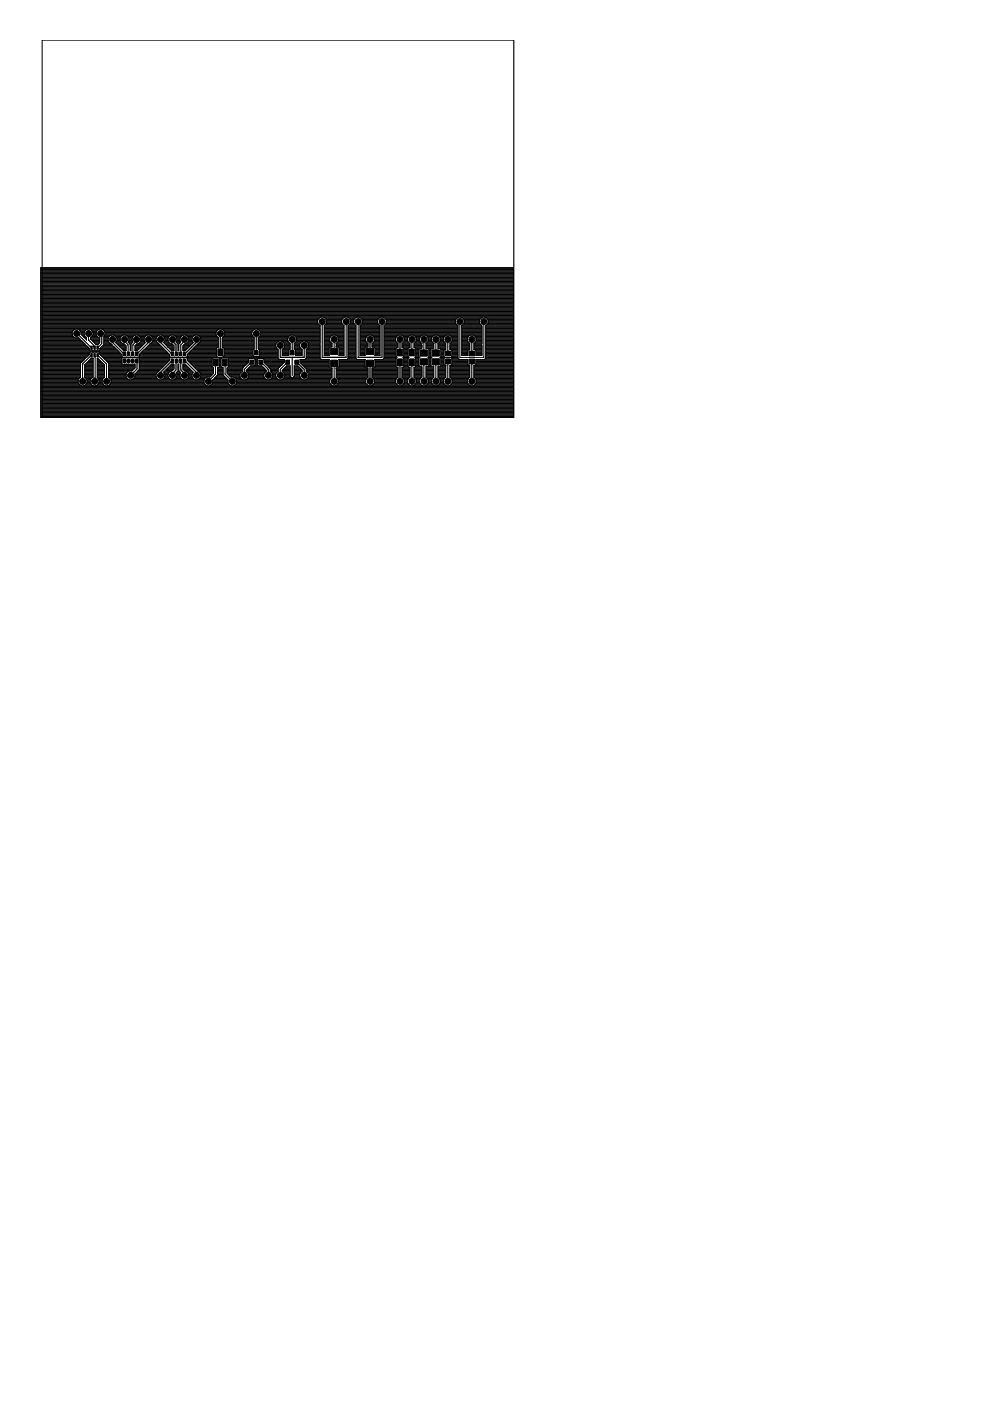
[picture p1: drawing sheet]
<svg xmlns="http://www.w3.org/2000/svg" width="210mm" height="297mm" viewBox="0 0 210 297" stroke-linecap="round" stroke-linejoin="round" font-family="sans-serif">
<g fill="#000" stroke="#000" stroke-width=".21">
<path d="M19.3 75h.3v.7h-.3zM19.3 73.4h.3v.7h-.3zM19.9 75h.3v.7h-.3zM19.9 73.4h.3v.7h-.3zM20.6 75h.2v.7h-.2zM20.6 73.4h.2v.7h-.2zM26.1 76.1h.6v.8h-.6zM26.1 74.6h.6v.8h-.6zM27 76.1h.5v.8h-.5zM27 74.6h.5v.8h-.5zM27.8 76.1h.5v.8h-.5zM27.8 74.6h.5v.8h-.5z"/>
<path d="M28.7 76.1h.6v.8h-.6zM28.7 74.6h.6v.8h-.6zM36.3 76.1h.6v.8h-.6zM36.3 74.6h.6v.8h-.6zM37.2 76.1h.5v.8h-.5zM37.2 74.6h.5v.8h-.5zM38 76.1h.5v.8h-.5zM38 74.6h.5v.8h-.5zM38.8 76.1h.6v.8h-.6zM38.8 74.6h.6v.8h-.6zM45.3 76.2h1v1.4h-1zM46.2 74h1v1.4h-1z"/>
<path d="M47.2 76.2h1v1.4h-1zM53 76.3h.8v.9h-.8zM53.9 74.3h.8v.9h-.8zM54.9 76.3h.8v.9h-.8zM60.6 76.3h.8v.9h-.8zM61.6 74.3h.8v.9h-.8zM62.5 76.3h.8v.9h-.8zM70.1 76.4h1.5v1.3h-1.5zM70.1 73.9h1.5v1.3h-1.5zM77.7 76.4h1.5v1.3h-1.5zM77.7 73.9h1.5v1.3h-1.5zM84.3 76.1h1v1.5h-1z"/>
<path d="M84.3 74h1v1.5h-1zM86.8 76.1h1v1.5h-1zM86.8 74h1v1.5h-1zM89.1 76.1h1.5v1.3h-1.5zM89.1 74.2h1.5v1.3h-1.5zM91.7 76.1h1.5v1.3h-1.5zM91.7 74.2h1.5v1.3h-1.5zM94.4 76.1h1.1v1.1h-1.1zM94.4 74.4h1.1v1h-1.1zM99.5 76.1h1.1v1.1h-1.1zM99.5 74.4h1.1v1h-1.1z"/>
</g>
<g fill="#000" stroke="#000" stroke-width=".21">
<circle cx="16.3" cy="70.7" r=".64"/>
<circle cx="18.8" cy="70.7" r=".64"/>
<circle cx="21.3" cy="70.7" r=".64"/>
<circle cx="23.9" cy="72" r=".64"/>
<circle cx="26.4" cy="72" r=".64"/>
<circle cx="27.7" cy="79.6" r=".64"/>
<circle cx="29" cy="72" r=".64"/>
<circle cx="31.5" cy="72" r=".64"/>
<circle cx="34" cy="72" r=".64"/>
<circle cx="34" cy="79.6" r=".64"/>
<circle cx="36.6" cy="72" r=".64"/>
<circle cx="36.6" cy="79.6" r=".64"/>
<circle cx="39.1" cy="72" r=".64"/>
<circle cx="39.1" cy="79.6" r=".64"/>
<circle cx="41.7" cy="72" r=".64"/>
<circle cx="41.7" cy="79.6" r=".64"/>
<circle cx="46.7" cy="70.7" r=".64"/>
<circle cx="51.8" cy="79.6" r=".64"/>
<circle cx="54.4" cy="70.7" r=".64"/>
<circle cx="56.9" cy="79.6" r=".64"/>
<circle cx="59.4" cy="73.2" r=".64"/>
<circle cx="59.4" cy="79.6" r=".64"/>
<circle cx="62" cy="72" r=".64"/>
<circle cx="64.5" cy="73.2" r=".64"/>
<circle cx="64.5" cy="79.6" r=".64"/>
<circle cx="68.3" cy="68.2" r=".64"/>
<circle cx="70.9" cy="72" r=".64"/>
<circle cx="73.4" cy="68.2" r=".64"/>
<circle cx="75.9" cy="68.2" r=".64"/>
<circle cx="78.5" cy="72" r=".64"/>
<circle cx="81" cy="68.2" r=".64"/>
<circle cx="84.8" cy="72" r=".64"/>
<circle cx="87.4" cy="72" r=".64"/>
<circle cx="89.9" cy="72" r=".64"/>
<circle cx="92.4" cy="72" r=".64"/>
<circle cx="95" cy="72" r=".64"/>
<circle cx="97.5" cy="68.2" r=".64"/>
<circle cx="100.1" cy="72" r=".64"/>
<circle cx="102.6" cy="68.2" r=".64"/>
<circle cx="17.5" cy="80.9" r=".64"/>
<circle cx="20.1" cy="80.9" r=".64"/>
<circle cx="22.6" cy="80.9" r=".64"/>
<circle cx="44.2" cy="80.9" r=".64"/>
<circle cx="49.3" cy="80.9" r=".64"/>
<circle cx="70.9" cy="80.9" r=".64"/>
<circle cx="78.5" cy="80.9" r=".64"/>
<circle cx="84.8" cy="80.9" r=".64"/>
<circle cx="87.4" cy="80.9" r=".64"/>
<circle cx="89.9" cy="80.9" r=".64"/>
<circle cx="92.4" cy="80.9" r=".64"/>
<circle cx="95" cy="80.9" r=".64"/>
<circle cx="100.1" cy="80.9" r=".64"/>
</g>
<g fill="none" stroke="#000" stroke-width=".25">
<path d="M16.2 70.7l3.2 3M18.8 70.7v1.4l1.1 1.1 .1 .5M19.4 75.3l-1.9 1.9v3.7M20 75.3l.2 .2v5.2l-.2 .2M20.7 75.3l1.9 1.9v3.7M21.3 70.7l.3 .3v1.9l-.9 .8M23.9 72v.6l2.5 2.4M26.4 76.5h2.7v1.7l-1.4 1.4M26.4 76.5v.1M26.4 72v.3l.8 .8 .1 1.9M28.9 72v.3l-.7 .8-.1 1.9M31.5 72v.6l-2.5 2.4"/>
<path d="M34 72v.6l2.6 2.4M36.6 76.5l-2.6 2.5v.6M36.6 72v.3l.7 .8 .1 1.9M37.4 76.5l-.1 1.9-.7 .8v.4M38.2 76.5l.1 1.9 .8 .8v.4M39.1 76.5l2.5 2.5v.6M39.1 72v.3l-.8 .8-.1 1.9M41.6 72v.6l-2.5 2.4M45.8 76.9l-.1 2.4-1.5 1.6M46.7 70.7v4M47.7 76.9v2.4l1.6 1.6M53.4 76.8l-1.6 1.5v1.3"/>
<path d="M54.3 70.7v4.1M55.3 76.8l1.6 1.5v1.3M59.4 73.2v2.6h5.1v-2.6M61 76.8l-1.6 1.5v1.3M62 72v2.8M62 75.8v3.8M62.9 76.8l1.6 1.5v1.3M68.3 68.2v7.6h5.1v-7.6M70.8 72v2.5M70.8 77v3.9M75.9 68.2v7.6h5.1v-7.6M78.4 72v2.5"/>
<path d="M78.4 77v3.9M84.8 72v2.7M84.8 76.8v4.1M87.3 72v2.7M87.3 76.8v4.1M89.9 72v2.8M89.9 76.7v4.2M92.4 72v2.8M92.4 76.7v4.2M95 72v2.9M95 76.6v4.3M100 72v2.9"/>
<path d="M100 76.6v4.3"/>
</g>
<g fill="none" stroke="#000" stroke-width=".21">
<path d="M8.6 59.9h100.3M8.6 59.7h100.3M8.6 59.5h100.3M8.6 59.4h100.3M8.6 59.2h100.3M8.6 59h100.3M8.6 58.8h100.3M8.6 58.7h100.3M8.6 58.5h100.3M8.6 58.3h100.3M8.6 58.1h100.3M8.6 58h100.3"/>
<path d="M8.6 57.8h100.3M8.6 57.6h100.3M8.6 57.5h100.3M8.6 57.3h100.3M8.6 57.1h100.3M8.6 57h100.3M108.9 56.7h-100.3v31.8h100.3v-80h-99.9v80M8.6 75.8h9.7M8.6 76h9.5M8.6 73.1h9.5M8.6 67.2h100.3M8.6 74.1h10.3"/>
<path d="M8.6 78h8.5M8.6 73.6h10M8.6 77.7h8.5M8.6 73.9h10.3M8.6 78.5h8.5M8.6 72.5h9M8.6 79.9h8.5M8.6 79.7h8.5M8.6 79.6h8.5M8.6 79.4h8.5M8.6 79.2h8.5M8.6 79.1h8.5"/>
<path d="M8.6 78.9h8.5M8.6 78.7h8.5M8.6 78.4h8.5M8.6 78.2h8.5M8.6 77.9h8.5M8.6 77.5h8.5M8.6 77.3h8.5M8.6 77.2h8.5M8.6 77h8.5M8.6 76.8h8.7M8.6 76.6h8.8M8.6 76.5h9"/>
<path d="M8.6 76.3h9.2M8.6 76.1h9.3M8.6 75.6h9.9M8.6 75.5h10M8.6 75.3h10.2M8.6 75.1h10.3M8.6 75h10.3M8.6 74.8h10.4M8.6 74.6h16.6M8.6 74.4h16.5M8.6 74.3h10.4M8.6 73.7h10.2"/>
<path d="M8.6 73.4h9.9M8.6 73.2h9.7M8.6 72.9h9.3M8.6 72.7h9.2M8.6 72.4h8.8M8.6 72.2h8.7M8.6 72h8.5M8.6 71.9h8.3M8.6 71.7h8.1M8.6 71.5h7.1M8.6 71.4h7M8.6 71.2h6.8"/>
<path d="M8.6 71h6.7M8.6 70.8h6.7M8.6 70.7h6.7M8.6 70.5h6.7M8.6 70.3h6.8M8.6 70.1h6.9M8.6 70h7M8.6 69.8h7.4M8.6 69.6h59.3M8.6 69.5h59.3M8.6 69.3h59.3M8.6 69.1h59.3"/>
<path d="M8.6 68.9h59.2M8.6 68.8h59M8.6 68.6h58.9M8.6 68.4h58.8M8.6 68.3h58.8M8.6 68.1h58.8M8.6 67.9h58.8M8.6 67.8h58.9M8.6 67.6h59M8.6 67.4h59.1M8.6 67.1h100.3M8.6 66.9h100.3"/>
<path d="M8.6 66.7h100.3M8.6 66.5h100.3M8.6 66.4h100.3M8.6 66.2h100.3M8.6 66h100.3M8.6 65.9h100.3M8.6 65.7h100.3M8.6 65.5h100.3M8.6 65.3h100.3M8.6 65.2h100.3M8.6 65h100.3M8.6 64.8h100.3"/>
<path d="M8.6 64.7h100.3M8.6 64.5h100.3M8.6 64.3h100.3M8.6 64.2h100.3M8.6 64h100.3M8.6 63.8h100.3M8.6 63.6h100.3M8.6 63.5h100.3M8.6 63.3h100.3M8.6 63.1h100.3M8.6 62.9h100.3M8.6 62.8h100.3"/>
<path d="M8.6 62.6h100.3M8.6 62.4h100.3M8.6 62.3h100.3M8.6 62.1h100.3M8.6 61.9h100.3M8.6 61.7h100.3M8.6 61.6h100.3M8.6 61.4h100.3M8.6 61.2h100.3M8.6 61.1h100.3M8.6 60.9h100.3M8.6 60.7h100.3"/>
<path d="M8.6 60.6h100.3M8.6 60.4h100.3M8.6 60.2h100.3M8.6 60h100.3M16.5 69.8h2M16.8 70h1.4M17 70.1h1M17.1 77l-.1 3.1M17.1 70.3h.8M17.2 70.5h.7M17.2 70.8h.6M17.2 70.7h.6"/>
<path d="M17.3 71h.6M17.4 71.2h.5M17.6 71.4h.5M17.8 71.5h.5M17.9 78h1.8M17.9 77.7h1.8M17.9 78.5h1.8M17.9 79.9h1.8M17.9 79.7h1.8M17.9 79.6h1.8M17.9 79.4h1.8M17.9 79.2h1.8"/>
<path d="M17.9 79.1h1.8M17.9 78.9h1.8M17.9 78.7h1.8M17.9 78.4h1.8M17.9 78.2h1.8M17.9 77.9h1.8M17.9 77.5h1.8M18 77.3h1.7M18 71.7h.4M18.1 77.2h1.6M18.1 71.9h.3M18.3 77h1.4"/>
<path d="M18.3 72h.1M18.5 76.8h1.2M18.6 76.6h1.1M18.8 76.5h.9M18.9 73.8v.1M18.9 75.2h.1M18.9 75.1l-1.8 1.9M18.9 73.9l.2 .5h1.9l.2-.5M18.9 75.1l.2-.4h1.9l.2 .4M19 76.3h.7M19 69.8h2.1M19.2 76.1h.5"/>
<path d="M19.2 71.9h1.9M19.2 71.7h1.9M19.3 71.5h1.5M19.3 72h1.8M19.4 70h1.3M19.5 71.4h1.1M19.5 72.2h1.6M19.6 70.1h1M19.6 71.2h.9M19.6 70.3h.9M19.7 72.4h1.4M19.7 71h.7"/>
<path d="M19.7 70.5h.7M19.7 70.8h.7M19.7 70.7h.7M19.7 76h-.4l-1.4 1.4 .2 2.7M19.7 75.9v4.1l-.2 .1M19.7 75.9v.1M19.8 72.5h1.3M20 72.7h1.1M20.2 72.9h.8M20.4 73.1l-1.2-1.2v-.4a.95 .95 0 0 0 .3-1.4 .95 .95 0 0 0-1.5 0 .95 .95 0 0 0 .4 1.4v.6l-1.2-1.2a.96 .96 0 0 0-.9-1.2 .96 .96 0 0 0-1 1.1 .96 .96 0 0 0 1.3 .8l2.3 2.3M20.6 78h1.6M20.6 77.7h1.6"/>
<path d="M20.6 78.5h1.6M20.6 79.9h1.6M20.6 79.7h1.6M20.6 79.6h1.6M20.6 79.4h1.6M20.6 79.2h1.6M20.6 79.1h1.6M20.6 78.9h1.6M20.6 78.7h1.6M20.6 78.4h1.6M20.6 78.2h1.6M20.6 77.9h1.6"/>
<path d="M20.6 77.5h1.6M20.6 77.3h1.5M20.6 77.2h1.4M20.6 77h1.2M20.6 76.8h1M20.6 76.6h.9M20.6 76.5h.7M20.6 76.3h.5M20.6 76.1h.3M21.1 74.8h4.3M21.1 74.3h3.8M21.1 71.6v1.1l-.3 .4h-.4"/>
<path d="M21.1 71.6h.1M21.2 75.1l1.8 1.9M21.2 74.1h3.5M21.2 73.9h3.4M21.2 75.1h4.6M21.2 75h4.4M21.2 73.8v.1M21.2 75.2h.1M21.3 75.3h4.5M21.3 73.7h3.1M21.5 73.6h2.7M21.5 75.5h4.3"/>
<path d="M21.6 69.8h24.8M21.7 75.6h4.2M21.7 73.4h2.3M21.8 75.8h37.2M21.8 73.2h2.1M21.9 70h24.2M22 76h3.8M22 73.1h1.7M22 71.4a.96 .96 0 0 0-.2-1.5 .96 .96 0 0 0-1.4 .5 .96 .96 0 0 0 .7 1.2M22 71.4v1.6M22 73l-.8 .9M22 72.5h1.1"/>
<path d="M22 72.9h1.5M22 72.7h1.3M22 72.4h1M22 72.2h.9M22 72h.9M22 71.9h.9M22 71.7h1M22 71.5h1M22 71.4h1.2M22.1 70.1h23.9M22.1 71.2h1.2M22.2 76.1h3.6"/>
<path d="M22.2 70.3h23.7M22.2 71h23.6M22.2 70.5h23.6M22.3 70.8h23.5M22.3 70.7h23.5M22.3 76.3h3.5M22.5 76.5h3.3M22.7 76.6h3.1M22.8 76.8h3M23 77l.1 3.1M23 78h5.6M23 77.7h5.6"/>
<path d="M23 78.5h5.1M23 79.9h3.8M23 79.7h3.7M23 79.6h3.7M23 79.4h3.7M23 79.2h3.8M23 79.1h3.9M23 78.9h4.1M23 78.7h4.3M23 78.4h5.3M23 78.2h5.4M23 77.9h5.6"/>
<path d="M23 77.5h5.6M23 77.3h5.6M23 77.2h2.9M23 77h2.8M23.3 71.2l.4-.2 .7 .2M23.3 71.2a.94 .94 0 0 0 .2 1.6l.2 .2M23.7 73l2.1 2.1v.5l.2 .1h3.4l.1-.1v-.5l2.2-2.1M24.4 71.2a.91 .91 0 0 1 .1 1.4l1.7 1.7h.5v-1l-.3-.4a.95 .95 0 0 1-.9-.7 .95 .95 0 0 1 .4-1M24.4 71.2h1.5M24.6 71.4h1.1M24.6 72.7h1.2M24.6 72.5h1"/>
<path d="M24.7 71.5h.9M24.7 72.4h.8M24.7 72.9h1.4M24.8 71.7h.7M24.8 72.2h.7M24.8 72h.7M24.8 71.9h.7M24.9 73.1h1.6M25.1 73.2h1.6M25.3 73.4h1.4M25.4 73.6h1.3M25.6 73.7h1.1"/>
<path d="M25.8 73.9h.9M25.9 71.2l.3-.2 .7 .2M26 74.1h.7M26.1 74.3h.6M26.7 79.4l.2 .7M26.9 79.1l-.2 .3M26.9 71.2h1.5M26.9 71.2a.94 .94 0 0 1 .3 1.3M27.1 71.4h1.1M27.2 72.5l.4 .4v1.4h.1v-1.4l.5-.4M27.2 72.5h1M27.2 71.5h.9"/>
<path d="M27.3 72.4h.8M27.3 71.7h.7M27.3 72.2h.7M27.3 72h.7M27.3 71.9h.7M27.4 72.7h.6M27.5 72.9h.3M27.6 73.1h.1M27.6 74.1h.1M27.6 73.6h.1M27.6 73.9h.1M27.6 74.3h.1"/>
<path d="M27.6 73.7h.1M27.6 73.4h.1M27.6 73.2h.1M27.6 74.3l.1 .1M27.6 75.8l.1 .1M27.7 75.7h.1M27.7 77.2h.1M28.2 72.5h.1M28.4 71.2a.96 .96 0 0 0-.2 1.3M28.4 71.2a.95 .95 0 0 1 1.5 .5 .95 .95 0 0 1-.9 1.2l-.4 .4v1h.5l1.7-1.7-.1-.1M28.4 75.8h-2.4l-.2 .2v1.1l.2 .1h2.6v.8M28.4 75.8l.1 .1"/>
<path d="M28.5 75.9l.9-.1 .1 .2v2.4l-.9 .9-.1 .8M28.6 79.9h4.5M28.6 79.4h4.5M28.6 74.1h.8M28.6 73.6h1.3M28.6 73.9h1M28.6 79.7h4.5M28.6 79.6h4.5M28.6 74.3h.6M28.6 73.7h1.1M28.6 73.4h1.5M28.6 78l-.6 .7a.9 .9 0 0 0-1.1 .4"/>
<path d="M28.6 79.2h4.5M28.7 73.2h1.5M28.8 79.1h4.4M28.9 73.1h1.5M29 78.9h4.4M29.2 78.7h4.5M29.2 72.9h1.4M29.4 71.2h1.6M29.5 75.6h6.5M29.5 76h6.5M29.5 78h4.8M29.5 77.7h5.2"/>
<path d="M29.5 78.4h4.5M29.5 78.2h4.7M29.5 77.9h5M29.5 77.5h5.4M29.5 77.3h5.5M29.5 77.2h5.7M29.5 72.7h1.3M29.5 77.1h.1M29.5 77h5.9M29.5 76.8h6M29.5 76.6h6.2M29.5 76.5h6.4"/>
<path d="M29.5 76.3h6.4M29.5 76.1h6.4M29.5 75.5h6.4M29.5 75.3h6.4M29.6 75.1h6.3M29.6 71.4h1.2M29.7 72.5h1M29.8 75h5.9M29.8 71.5h.8M29.8 72.4h.8M29.8 71.7h.8M29.9 72.2h.7"/>
<path d="M29.9 72h.6M29.9 71.9h.6M29.9 74.8h5.7M30.1 74.6h5.3M30.3 74.4h4.9M30.4 74.3h4.7M30.6 74.1h4.3M30.8 73.9h3.9M30.9 71.2a.96 .96 0 0 0-.2 1.3M30.9 71.2a.95 .95 0 0 1 1.4 .3 .95 .95 0 0 1-.4 1.3l-.2 .2M31 73.7h3.5M31.1 73.6h3.3"/>
<path d="M31.3 73.4h2.9M31.5 73.2h2.5M31.6 73.1h2.2M31.8 72.9h1.9M32 71.2h1.5M32.1 72.7h1.3M32.2 71.4h1.1M32.2 72.5h1.1M32.3 71.5h.9M32.3 72.4h.9M32.4 71.7h.7M32.4 72.2h.7"/>
<path d="M32.4 72h.7M32.4 71.9h.7M33.1 79.4l.1 .7M33.2 72.5l2.7 2.6v.5l.2 .1h3.4l.2-.1v-.5l2.1-2.1M33.2 79.1l-.1 .3M33.5 71.2a.94 .94 0 0 1 1.3 .2 .94 .94 0 0 1-.1 1.2l1.6 1.7h.6v-1l-1.1-.8M33.5 71.2a.96 .96 0 0 0-.3 1.3M33.6 78.7l-.4 .4M33.8 78.5l-.2 .2M33.9 78.5h-4.6M34.5 71.2h1.5M34.7 78.9h1.2"/>
<path d="M34.7 71.4h1.2M34.7 72.7h1.3M34.8 72.5h1M34.8 79.1l-.1-.2 1.6-1.7h.6v1.1l-1.1 .8M34.8 79.1l.2 .3-.2 .7M34.8 79.1h1M34.8 71.5h.9M34.9 79.2h.8M34.9 78.7h1.3M34.9 72.4h.8M34.9 79.9h.8M34.9 72.9h1.4"/>
<path d="M34.9 71.7h.8M34.9 79.4h.7M34.9 72.2h.7M35 79.7h.6M35 79.6h.6M35 72h.6M35 71.9h.6M35.1 78.5h1.5M35.1 73.1h1.5M35.2 78.4h1.6M35.2 73.2h1.6M35.4 78.2h1.5"/>
<path d="M35.4 73.4h1.5M35.6 78h1.3M35.6 73.6h1.3M35.6 79.4a.96 .96 0 0 0 .6 1.1 .96 .96 0 0 0 1.2-.4M35.7 77.9h1.2M35.8 73.7h1.1M35.8 79.1l-.2 .3M35.9 77.7h1M35.9 73.9h1M36 71.2a.96 .96 0 0 1 1.2 .1 .96 .96 0 0 1 .2 1.2M36 71.2a.96 .96 0 0 0-.2 1.3M36.1 77.5h.8"/>
<path d="M36.1 74.1h.8M36.2 77.3h.7M36.3 74.3h.6M37 75.8h-.9l-.2 .2v.4l-2.1 2.1M37 75.8v.1M37 75.9l2.5-.1 .2 .2v.4l2.1 2.1M37.1 71.2h1.5M37.3 71.4h1.1M37.3 79l.5-.4v-1.4h.1v1.4l.4 .4M37.3 72.5h1l-.4 .4v1.4h-.1v-1.4zM37.3 79a.9 .9 0 0 1 .1 1.1M37.3 79.1h1"/>
<path d="M37.4 71.5h.9M37.4 72.4h.8M37.4 79.2h.8M37.4 79.9h.8M37.5 71.7h.7M37.5 79.4h.7M37.5 72.2h.7M37.5 79.7h.7M37.5 79.6h.7M37.5 78.9h.7M37.5 72h.7M37.5 71.9h.7"/>
<path d="M37.5 72.7h.6M37.7 78.7h.3M37.7 72.9h.3M37.8 73.1h.1M37.8 74.1h.1M37.8 78h.1M37.8 73.6h.1M37.8 77.7h.1M37.8 73.9h.1M37.8 78.5h.1M37.8 78.4h.1M37.8 78.2h.1"/>
<path d="M37.8 77.9h.1M37.8 77.5h.1M37.8 77.3h.1M37.8 74.3h.1M37.8 73.7h.1M37.8 73.4h.1M37.8 73.2h.1M37.8 75.8v.1M37.8 75.7h.1M37.8 77.2h.1M38.2 79.4l.1 .7M38.3 79l-.1 .4"/>
<path d="M38.6 71.2a.95 .95 0 0 1 1.4 .5 .95 .95 0 0 1-.8 1.2l-.4 .4v1h.5l1.7-1.7a.94 .94 0 0 1-.1-1.2 .94 .94 0 0 1 1.3-.2M38.6 71.2a.99 .99 0 0 0-.3 1.3M38.8 74.1h.8M38.8 78h1.3M38.8 73.6h1.3M38.8 77.7h1M38.8 73.9h.9M38.8 78.2h1.5M38.8 77.9h1.1M38.8 77.5h.8M38.8 77.3h.6M38.8 74.3h.6"/>
<path d="M38.8 73.7h1.1M38.8 73.4h1.4M38.8 73.2h1.6M38.9 78.4h1.5M39 73.1h1.6M39 78.5h1.6M39.3 72.9h1.4M39.4 78.7h1.4M39.6 71.2h1.5M39.6 75.6h6.4M39.7 76h5.3M39.7 72.7h1.2"/>
<path d="M39.7 78.9h1.3M39.7 76.3h5.3M39.7 76.1h5.3M39.7 75.5h6.2M39.7 75.3h6.2M39.8 75.1h6.1M39.8 76.5h5.2M39.8 71.4h1.1M39.9 72.5h1M39.9 79.1h1M39.9 75h6M39.9 71.5h.9"/>
<path d="M39.9 76.6h5.1M39.9 72.4h.9M40 79.2h.8M40 79.9h.7M40 71.7h.7M40 79.4a.92 .92 0 0 0-.8-.7l-.4-.4v-1.1h.5l1.7 1.7-.3 .5M40 79.4l-.1 .7M40 79.7h.7M40 79.6h.7M40 79.4h.7M40 72.2h.7M40 72h.7"/>
<path d="M40 71.9h.7M40.1 74.8h5.8M40.1 76.8h4.9M40.3 74.6h5.6M40.3 77h4.7M40.4 74.4h5.5M40.4 77.2h4.6M40.6 74.3h5.3M40.6 77.3h4.4M40.7 79.4l.1 .7M40.8 74.1h5.1M40.8 77.5h4.2"/>
<path d="M40.9 73.9h5M41 77.7h4M41.1 73.7h4.9M41.1 77.9h4M41.3 73.6h5M41.3 78h4M41.5 73.4h4.8M41.5 78.2h3.8M41.6 73.2h4.7M41.7 78.4h3.6M41.8 73.1h4.5M41.8 78.5h3.5"/>
<path d="M41.8 78.5l.6 .6 .2 .3M42 72.9h4.3M42 78.7h3.3M42.1 71.2h3.8M42.2 71.2a.94 .94 0 0 1-.2 1.6l-.2 .2M42.2 72.7h4.1M42.2 78.9h3.1M42.3 71.4h3.7M42.4 72.5h3.9M42.4 79.1h2.9M42.5 71.5h3.7M42.5 72.4h3.8"/>
<path d="M42.5 79.2h2.7M42.5 79.9h2M42.5 71.7h3.8M42.6 79.4l-.2 .7M42.6 79.7h2.1M42.6 79.6h2.3M42.6 79.4h2.4M42.6 72.2h3.7M42.6 72h3.7M42.6 71.9h3.7M45 77.7l.3 .2v1.3l-.8 .8-.9 .1M45 77.7v-1.6l.1-.2h1.3l.2 .2v1.6"/>
<path d="M45.7 79.9h2M45.9 75.5l.2 .2h1.2l.2-.2M45.9 79.7h1.6M46.1 79.6h1.2M46.1 78h1.2M46.1 78.5h1.2M46.1 79.4h1.2M46.1 79.2h1.2M46.1 79.1h1.2M46.1 78.9h1.2M46.1 78.7h1.2M46.1 78.4h1.2"/>
<path d="M46.1 78.2h1.2M46.4 77.9h.6M46.5 76h.4M46.6 77.7l-.2 .2h-.3v1.6l-1 1.1a.93 .93 0 0 1-.7 1.2M46.6 77.7h.3M46.6 77.5h.3M46.6 77.3h.3M46.6 77.2h.3M46.6 77h.3M46.6 76.8h.3M46.6 76.6h.3M46.6 76.5h.3"/>
<path d="M46.6 76.3h.3M46.6 76.1h.3M46.9 77.7l.1 .2h.3v1.6l1.1 1.1a.93 .93 0 0 0 .7 1.2M46.9 77.7v-1.6l.1-.2h1.3l.2 .2v1.6M47 69.8h7.1M47.1 73.1h6.8M47.1 73.6h6.8M47.1 72.5h6.8M47.1 73.4h6.8M47.1 73.2h6.8M47.1 72.9h6.8M47.1 72.7h6.8"/>
<path d="M47.1 72.4h6.8M47.1 72.2h6.8M47.1 72h6.8M47.1 71.9h6.8M47.1 71.7h6.8M47.2 71.5h6.6M47.2 71.5a.95 .95 0 0 0 .2-1.4 .95 .95 0 0 0-1.4 0 .95 .95 0 0 0 .3 1.4v2.2l-.4 .2v1.6M47.2 71.5l-.1 2.2 .4 .2v1.6M47.3 70h6.4M47.4 73.7h6.5M47.4 75.6h11.6M47.4 71.4h6.2"/>
<path d="M47.5 70.1h6.1M47.5 74.1h6.2M47.5 73.9h6.4M47.5 75.5h6.2M47.5 75.3h6.1M47.5 75.1h6.1M47.5 75h6.1M47.5 74.8h6.1M47.5 74.6h6.1M47.5 74.4h6.1M47.5 74.3h6.1M47.5 71.2h6"/>
<path d="M47.6 70.3h5.9M47.6 71h5.8M47.6 70.8h5.8M47.6 70.7h5.8M47.6 70.5h5.8M48.2 78h3.3M48.2 78.5h3.2M48.2 79.1h2.8M48.2 78.9h3M48.2 78.7h3.2M48.2 78.4h3.2M48.2 78.2h3.2"/>
<path d="M48.2 79.2h2.7M48.3 77.9h3.3M48.4 76h10.6M48.4 79.4h2.5M48.5 77.7l-.3 .2v1.3l.8 .8a.96 .96 0 0 1 1.2 .6 .96 .96 0 0 1-.8 1.2M48.5 77.7h3.3M48.5 77.5h3.5M48.5 77.3h3.7M48.5 77.2h3.8M48.5 77h4M48.5 76.8h4.2M48.5 76.6h4.2"/>
<path d="M48.5 76.5h4.2M48.5 76.3h4.2M48.5 76.1h4.2M48.6 79.6h2.3M48.7 79.7h2.2M48.9 79.9h2M50.9 79.4l.1 .7M51 79.1l-.1 .3M52.2 78.5h4.2M52.2 78.7h4.2M52.4 78.4h3.9M52.4 78.9h3.9"/>
<path d="M52.5 78.2h3.6M52.6 79.1h3.5M52.6 79.1l.1 .3M52.7 79.2h3.3M52.7 76.8l-1.3 1.3v.7l-.4 .3M52.7 76.8v-.6l.2-.2h1l.2 .2v1.2l-.2 .1h-.7l-1 1v.3l.4 .3M52.7 79.9h3.3M52.7 78h3.3M52.7 79.4l-.1 .7M52.7 79.7h3.2M52.7 79.6h3.2M52.7 79.4h3.2"/>
<path d="M52.9 77.9h2.9M53 77.7h2.6M53.8 71.5a.96 .96 0 0 1-.2-1.4 .96 .96 0 0 1 1.5 0 .96 .96 0 0 1-.2 1.4M53.8 71.5l.1 2.5-.3 .2v1.2l.2 .1h1.1l.1-.1v-1.2l-.2-.2 .1-2.5M53.9 77.5h.8M54 76.1h.7M54.1 77.3h.5M54.1 77.2h.5M54.1 77h.5M54.1 76.8h.5M54.1 76.6h.5M54.1 76.5h.5"/>
<path d="M54.1 76.3h.5M54.6 69.8h13.3M54.8 73.1h3.7M54.8 73.6h3.7M54.8 73.9h4M54.8 72.5h4M54.8 73.7h3.8M54.8 73.4h3.7M54.8 73.2h3.7M54.8 72.9h3.7M54.8 72.7h3.8M54.8 72.4h4.3"/>
<path d="M54.8 72.2h6.2M54.8 72h6.2M54.8 71.9h6.2M54.8 71.7h6.2M54.8 71.5h6.3M54.9 74.1h4.1M54.9 70h13M54.9 75.5h4.1M55 75.3h4M55 75.1h4M55 75h4M55 74.8h4"/>
<path d="M55 74.6h4M55 74.4h4M55 74.3h4M55 71.4h6.3M55.1 70.1h12.8M55.2 71.2h6.2M55.2 70.3h12.7M55.2 71h12.7M55.3 70.8h12.6M55.3 70.7h12.6M55.3 70.5h12.6M55.9 79.4a.96 .96 0 0 0 .6 1.1 .96 .96 0 0 0 1.2-.4"/>
<path d="M55.9 76.1h3.3M56 76.8v-.6l-.2-.2h-1l-.2 .2v1.2l.2 .1h.7l.9 1v.3l-.3 .3M56 76.8l1.3 1.3v.7l.4 .3M56 76.8h4.3M56 76.6h4.3M56 76.5h4.3M56 76.3h4.3M56.1 79.1l-.2 .3M56.2 77h3.9M56.3 77.2h3.6M56.5 77.3h3.3M56.7 77.5h2.9"/>
<path d="M56.8 77.7h2.6M57 77.9h2.3M57.2 78h1.9M57.3 78.5h1.7M57.3 78.7h1.7M57.3 78.4h1.7M57.3 78.2h1.7M57.5 78.9h1.3M57.7 79.1l.1 .3M57.7 79.1h.9M57.7 79.2h.8M57.8 79.9h.7"/>
<path d="M57.8 79.4l-.1 .7M57.8 79.7h.7M57.8 79.6h.7M57.8 79.4h.7M58.5 79.4a.96 .96 0 0 0 .5 1.1 .96 .96 0 0 0 1.2-.4M58.5 73.4l.5 .7M58.5 73.1v.3M58.6 72.7a.96 .96 0 0 1 1.6 0M58.6 79.1l-.1 .3M58.6 72.7l-.1 .4M59 76l.2 .2h1.1v.6M59 74.1v1.9"/>
<path d="M59.8 72.4h1.3M59.8 74.1h1.6M59.8 78.5h1.7M59.8 78.7h1.7M59.8 75.3h1.4M59.8 75.1h1.4M59.8 75h1.4M59.8 74.8h1.4M59.8 74.6h1.4M59.8 74.4h1.4M59.8 74.3h1.4M60 78.4h1.5"/>
<path d="M60 72.5h1.2M60 78.9h1.5M60.1 73.9h1.4M60.2 78.2h1.3M60.2 79.1l-.4-.3v-.3l1-1h.7v2.3l.3 .2h.3l.3-.2v-2.3h.7l1 1v.3l-.4 .3M60.2 79.1l.1 .3M60.2 72.7l.1 .4M60.2 79.1h1.3M60.2 72.7h1.2M60.2 73.7h1.3M60.3 73.6h1.2M60.3 79.2h1.2"/>
<path d="M60.3 72.9h1.2M60.3 76.8l-1.3 1.3v.7l-.4 .3M60.3 79.9h1.4M60.3 78h1.2M60.3 73.1h1.2M60.3 73.4l-.5 .7M60.3 73.1v.3M60.3 79.4l-.1 .7M60.3 79.7h1.2M60.3 79.6h1.2M60.3 79.4h1.2M60.3 73.4h1.2"/>
<path d="M60.3 73.2h1.2M60.5 77.9h1M60.7 77.7h.8M61.2 72.5l.3 .3v1.2l-.3 .2v1.2h-1.4v-1.3M61.4 71.2a.95 .95 0 0 1 1.4 .3 .95 .95 0 0 1-.4 1.3v1.2l.3 .2v1.2h1.4v-1.3M61.4 71.2a.94 .94 0 0 0-.2 1.3M62.3 79.9h1.3M62.4 73.1h1.1M62.4 78h1.2M62.4 73.6h1.2M62.4 77.7h.8M62.4 73.9h1.4"/>
<path d="M62.4 78.5h1.7M62.4 79.7h1.1M62.4 79.6h1.1M62.4 79.4h1.2M62.4 79.2h1.2M62.4 79.1h1.3M62.4 78.9h1.5M62.4 78.7h1.7M62.4 78.4h1.5M62.4 78.2h1.4M62.4 77.9h1M62.4 73.7h1.3"/>
<path d="M62.4 73.4h1.1M62.4 73.2h1.1M62.4 72.9h1.2M62.5 71.2h5.4M62.5 74.1h1.6M62.5 72.7h1.2M62.7 75.3h1.4M62.7 75.1h1.4M62.7 75h1.4M62.7 74.8h1.4M62.7 74.6h1.4M62.7 74.4h1.4"/>
<path d="M62.7 74.3h1.4M62.7 71.4h5.2M62.7 72.5h1.2M62.8 71.5h5.1M62.8 72.4h1.4M62.8 71.7h5.1M62.9 72.2h5M62.9 72h5M62.9 71.9h5M63.5 79.4a.96 .96 0 0 0 .6 1.1 .96 .96 0 0 0 1.2-.4M63.5 73.4l.6 .7M63.5 73.1v.3"/>
<path d="M63.6 76.8l1.3 1.3v.7l.4 .3M63.6 76.8h6.2M63.6 76.6h6.2M63.6 76.5h6.2M63.6 76.3h6.2M63.7 72.7l-.2 .4M63.7 72.7a.96 .96 0 0 1 1.6 0M63.7 79.1l-.2 .3M63.8 77h6M63.9 77.2h5.9M64.1 77.3h5.7M64.3 77.5h5.5"/>
<path d="M64.5 77.7h5.3M64.6 77.9h5.2M64.7 76.1h3.4M64.8 78h5.6l-.1 2.1M64.8 72.4h3.1M64.9 75.8h3M64.9 76h3M64.9 74.1h3M64.9 76l-.2 .2h-1.1v.6M64.9 78.5h5.5M64.9 74.1v1.9M64.9 78.7h5.5"/>
<path d="M64.9 78.4h5.5M64.9 78.2h5.5M64.9 75.6h3M64.9 75.5h3M64.9 75.3h3M64.9 75.1h3M64.9 75h3M64.9 74.8h3M64.9 74.6h3M64.9 74.4h3M64.9 74.3h3M65.1 72.5h2.8"/>
<path d="M65.1 78.9h5.3M65.2 73.9h2.7M65.3 72.7l.1 .4M65.3 79.1l.1 .3M65.3 79.1h5.1M65.3 72.7h2.6M65.3 73.7h2.6M65.4 73.6h2.5M65.4 79.2h5M65.4 72.9h2.5M65.4 79.9h5M65.4 73.1h2.5"/>
<path d="M65.4 73.1v.3M65.4 79.4l-.1 .7M65.4 73.4l-.5 .7M65.4 79.7h5M65.4 79.6h5M65.4 79.4h5M65.4 73.4h2.5M65.4 73.2h2.5M68.1 67.2a.95 .95 0 0 0-.8 .8 .95 .95 0 0 0 .6 1v7l.2 .2h1.7v1.6l.2 .2M68.5 67.2l.3 .2M68.7 73.1h1.7M68.7 74.1h1.1"/>
<path d="M68.7 73.9h1.1M68.7 72.5h1.4M68.7 75.3h1.1M68.7 75.1h1.1M68.7 75h1.1M68.7 74.8h1.1M68.7 74.6h1.1M68.7 74.4h1.1M68.7 74.3h1.1M68.7 73.7h1.1M68.7 73.4h1.7M68.7 73.2h1.7"/>
<path d="M68.7 72.9h1.7M68.7 72.7h1.6M68.7 72.4h1.3M68.7 72.2h1.2M68.7 72h1.2M68.7 71.9h1.2M68.7 71.7h1.2M68.7 71.5h1.3M68.7 71.4h1.4M68.7 71.2h1.6M68.7 71h4.2M68.7 70.8h4.2"/>
<path d="M68.7 70.7h4.2M68.7 70.5h4.2M68.7 70.3h4.2M68.7 70.1h4.2M68.7 70h4.2M68.7 69.8h4.2M68.7 69.6h4.2M68.7 69.5h4.2M68.7 69.3h4.2M68.7 69.1h4.2M68.8 69l-.1 6.4h1.1v-1.7M68.8 67.4a.96 .96 0 0 1 0 1.6"/>
<path d="M68.9 68.9h3.9M68.9 67.4h3.9M69 68.8h3.6M69 67.6h3.6M69.1 68.6h3.4M69.1 67.8h3.4M69.2 68.4h3.3M69.2 67.9h3.3M69.2 68.3h3.2M69.2 68.1h3.2M70 73.6l-.2 .1M71.3 73.1h1.6"/>
<path d="M71.3 78.5h6.7M71.3 79.9h6.7M71.3 79.7h6.7M71.3 79.6h6.7M71.3 79.4h6.7M71.3 79.2h6.7M71.3 79.1h6.7M71.3 78.9h6.7M71.3 78.7h6.7M71.3 78.4h6.7M71.3 78.2h6.7M71.3 73.4h1.6"/>
<path d="M71.3 73.2h1.6M71.3 72.9h1.6M71.4 71.2h1.5M71.4 72.7h1.5M71.5 71.4h1.4M71.6 72.5h1.3M71.6 72.5a.95 .95 0 0 0-.2-1.3 .95 .95 0 0 0-1.4 .3 .95 .95 0 0 0 .4 1.3v.8h-1.7M71.6 72.5l-.3 .3v.8h1.6M71.7 71.5h1.2M71.7 72.4h1.2M71.7 73.6l.2 .1M71.7 71.7h1.2"/>
<path d="M71.8 72.2h1.1M71.8 72h1.1M71.8 71.9h1.1M71.9 77.9h5.5M71.9 74.1h1M71.9 77.7h5.5M71.9 73.9h1M71.9 77.5h5.5M71.9 77.3h5.5M71.9 77.2h5.5M71.9 77h5.5M71.9 76.8h5.5"/>
<path d="M71.9 76.6h5.5M71.9 76.5h5.5M71.9 76.3h5.5M71.9 75.3h1M71.9 75.1h1M71.9 75h1M71.9 74.8h1M71.9 74.6h1M71.9 74.4h1M71.9 74.3h1M71.9 73.7h1M72.8 69l.1 6.4h-1.1l.1-1.7"/>
<path d="M72.8 67.4a.96 .96 0 0 0 0 1.6M73.2 67.2l-.4 .2M73.6 67.2a.95 .95 0 0 1 .7 .8 .95 .95 0 0 1-.5 1v7M73.6 76.1h2.1M73.8 75.8h1.7M73.8 76h1.7M73.8 73.1h1.7M73.8 74.1h1.7M73.8 76l-.2 .2h-1.8l.1 1.6-.2 .2M73.8 73.6h1.7M73.8 73.9h1.7M73.8 72.5h1.7"/>
<path d="M73.8 75.6h1.7M73.8 75.5h1.7M73.8 75.3h1.7M73.8 75.1h1.7M73.8 75h1.7M73.8 74.8h1.7M73.8 74.6h1.7M73.8 74.4h1.7M73.8 74.3h1.7M73.8 73.7h1.7M73.8 73.4h1.7M73.8 73.2h1.7"/>
<path d="M73.8 72.9h1.7M73.8 72.7h1.7M73.8 72.4h1.7M73.8 72.2h1.7M73.8 72h1.7M73.8 71.9h1.7M73.8 71.7h1.7M73.8 71.5h1.7M73.8 71.4h1.7M73.8 71.2h1.7M73.8 71h1.7M73.8 70.8h1.7"/>
<path d="M73.8 70.7h1.7M73.8 70.5h1.7M73.8 70.3h1.7M73.8 70.1h1.7M73.8 70h1.7M73.8 69.8h1.7M73.8 69.6h1.7M73.8 69.5h1.7M73.8 69.3h1.7M73.8 69.1h1.7M73.9 68.9h1.5M73.9 67.4h1.5"/>
<path d="M74.1 68.8h1.1M74.1 67.6h1.1M74.2 68.6h.9M74.2 67.8h.9M74.3 68.4h.7M74.3 67.9h.7M74.3 68.3h.7M74.3 68.1h.7M75.4 67.4a.96 .96 0 0 0 0 1.6M75.4 69l.1 7M75.5 76l.2 .2h1.7v1.6l.2 .2M75.7 67.2l-.3 .2"/>
<path d="M76.1 67.2a.95 .95 0 0 1 .8 .8 .95 .95 0 0 1-.6 1v6.4h1.1v-1.7M76.3 73.1h1.7M76.3 74.1h1.1M76.3 73.9h1.1M76.3 72.5h1.4M76.3 75.3h1.1M76.3 75.1h1.1M76.3 75h1.1M76.3 74.8h1.1M76.3 74.6h1.1M76.3 74.4h1.1M76.3 74.3h1.1"/>
<path d="M76.3 73.7h1.1M76.3 73.4h1.7M76.3 73.2h1.7M76.3 72.9h1.7M76.3 72.7h1.6M76.3 72.4h1.3M76.3 72.2h1.2M76.3 72h1.2M76.3 71.9h1.2M76.3 71.7h1.3M76.3 71.5h1.3M76.3 71.4h1.5"/>
<path d="M76.3 71.2h1.6M76.3 71h4.3M76.3 70.8h4.3M76.3 70.7h4.3M76.3 70.5h4.3M76.3 70.3h4.3M76.3 70.1h4.3M76.3 70h4.3M76.3 69.8h4.3M76.3 69.6h4.3M76.3 69.5h4.3M76.3 69.3h4.3"/>
<path d="M76.3 69.1h4.3M76.5 68.9h3.9M76.5 67.4h3.9M76.6 68.8h3.7M76.6 67.6h3.7M76.8 68.6h3.4M76.8 67.8h3.4M76.8 68.4h3.3M76.8 67.9h3.3M76.9 68.3h3.2M76.9 68.1h3.2M77.6 73.6l-.2 .1"/>
<path d="M77.9 71.2l.4-.2 .7 .2M77.9 71.2a.94 .94 0 0 0 .1 1.6v.8h-1.7M78.9 73.1h1.7M78.9 78.5h5.5M78.9 79.9h5.5M78.9 79.7h5.5M78.9 79.6h5.5M78.9 79.4h5.5M78.9 79.2h5.5M78.9 79.1h5.5M78.9 78.9h5.5M78.9 78.7h5.5"/>
<path d="M78.9 78.4h5.5M78.9 78.2h5.5M78.9 73.4h1.7M78.9 73.2h1.7M78.9 72.9h1.7M79 71.2h1.6M79 71.2a.96 .96 0 0 1 .2 1.3M79 72.7h1.6M79.1 71.4h1.5M79.2 72.5h1.4M79.2 72.5l-.3 .3v.8h1.7M79.3 71.5h1.3"/>
<path d="M79.3 72.4h1.3M79.3 73.6l.2 .1M79.4 71.7h1.2M79.4 72.2h1.2M79.4 72h1.2M79.4 71.9h1.2M79.5 77.9h4.6M79.5 74.1h1.1M79.5 77.7h4.5M79.5 73.9h1.1M79.5 77.5h4.5M79.5 77.3h4.5"/>
<path d="M79.5 77.2h4.5M79.5 77h4.5M79.5 76.8h4.5M79.5 76.6h4.5M79.5 76.5h4.5M79.5 76.3h4.5M79.5 75.3h1.1M79.5 75.1h1.1M79.5 75h1.1M79.5 74.8h1.1M79.5 74.6h1.1M79.5 74.4h1.1"/>
<path d="M79.5 74.3h1.1M79.5 73.7h1.1M80.8 67.2a.95 .95 0 0 0-.8 .8 .95 .95 0 0 0 .6 1v6.4h-1.1v-1.7M81.2 67.2a.95 .95 0 0 1 .7 .8 .95 .95 0 0 1-.5 1v7M81.2 76.1h2.8M81.4 75.8h2.8M81.4 76h2.6M81.4 73.1h3M81.4 74.1h2.6M81.4 76l-.2 .2h-1.7v1.6l-.2 .2M81.4 73.6h3M81.4 73.9h2.6"/>
<path d="M81.4 72.5h2.6M81.4 75.6h2.6M81.4 75.5h2.6M81.4 75.3h2.6M81.4 75.1h2.6M81.4 75h2.6M81.4 74.8h2.6M81.4 74.6h2.6M81.4 74.4h2.6M81.4 74.3h2.6M81.4 73.7h2.7M81.4 73.4h3"/>
<path d="M81.4 73.2h3M81.4 72.9h3M81.4 72.7h2.8M81.4 72.4h2.5M81.4 72.2h2.5M81.4 72h2.5M81.4 71.9h2.5M81.4 71.7h2.5M81.4 71.5h2.6M81.4 71.4h2.7M81.4 71.2h2.9M81.4 71h15.7"/>
<path d="M81.4 70.8h15.7M81.4 70.7h15.7M81.4 70.5h15.7M81.4 70.3h15.7M81.4 70.1h15.7M81.4 70h15.7M81.4 69.8h15.7M81.4 69.6h15.7M81.4 69.5h15.7M81.4 69.3h15.7M81.4 69.1h15.7M81.6 68.9h15.3"/>
<path d="M81.6 67.4h15.3M81.7 68.8h15.1M81.7 67.6h15.1M81.8 68.6h14.9M81.8 67.8h14.8M81.9 68.4h14.7M81.9 67.9h14.7M81.9 68.3h14.7M81.9 68.1h14.7M84 77.7l.4 .2v2.1a.94 .94 0 0 0-.6 1 .94 .94 0 0 0 .8 .8M84 76v1.7M84 72.5l.4 .3v.9l-.4 .2v1.7l.2 .2"/>
<path d="M84.2 75.8l-.2 .2M84.3 71.2l.3-.2 .7 .2M84.3 71.2a.96 .96 0 0 0-.3 1.3M84.4 78h-5.5l.1 2.1M85.2 73.1h1.7M85.2 78h1.7M85.2 73.6h1.7M85.2 78.5h1.7M85.2 79.9h1.7M85.2 79.7h1.7M85.2 79.6h1.7M85.2 79.4h1.7"/>
<path d="M85.2 79.2h1.7M85.2 79.1h1.7M85.2 78.9h1.7M85.2 78.7h1.7M85.2 78.4h1.7M85.2 78.2h1.7M85.2 73.4h1.7M85.2 73.2h1.7M85.2 72.9h1.7M85.3 71.2h1.5M85.3 71.2a.94 .94 0 0 1-.1 1.6v.9l.4 .2v1.7l-.2 .2M85.4 72.7h1.3"/>
<path d="M85.4 75.8l.2 .2M85.4 75.8h1.3M85.5 77.9h1.2M85.5 73.7h1.2M85.5 71.4h1.2M85.6 72.5h1M85.6 76h.9M85.6 74.1h.9M85.6 77.7l-.4 .2 .1 2.2M85.6 77.7h.9M85.6 73.9h.9M85.6 76v1.7"/>
<path d="M85.6 77.5h.9M85.6 77.3h.9M85.6 77.2h.9M85.6 77h.9M85.6 76.8h.9M85.6 76.6h.9M85.6 76.5h.9M85.6 76.3h.9M85.6 76.1h.9M85.6 75.6h1M85.6 75.5h.9M85.6 75.3h.9"/>
<path d="M85.6 75.1h.9M85.6 75h.9M85.6 74.8h.9M85.6 74.6h.9M85.6 74.4h.9M85.6 74.3h.9M85.6 71.5h.9M85.7 72.4h.8M85.7 71.7h.7M85.7 72.2h.7M85.7 72h.7M85.7 71.9h.7"/>
<path d="M86.5 77.7l.4 .2v2.1a.94 .94 0 0 0-.5 1 .94 .94 0 0 0 .8 .8M86.5 76v1.7M86.6 72.5l.3 .3v.9l-.4 .2v1.7l.2 .2M86.7 75.8l-.2 .2M86.8 71.2l.4-.2 .7 .2M86.8 71.2a.96 .96 0 0 0-.2 1.3M87.8 73.1h1.7M87.8 78h1.7M87.8 73.6h1.7M87.8 78.5h1.7M87.8 79.9h1.7M87.8 79.7h1.7"/>
<path d="M87.8 79.6h1.7M87.8 79.4h1.7M87.8 79.2h1.7M87.8 79.1h1.7M87.8 78.9h1.7M87.8 78.7h1.7M87.8 78.4h1.7M87.8 78.2h1.7M87.8 73.4h1.7M87.8 73.2h1.7M87.8 72.9h1.7M87.9 71.2a.93 .93 0 0 1-.1 1.6v.9l.3 .2v1.7l-.1 .2"/>
<path d="M87.9 71.2h1.5M87.9 72.7h1.4M88 75.8l.1 .2M88 75.8h1M88 77.9h1.5M88 73.7h1.5M88 71.4h1.2M88.1 72.5h1M88.1 75.6h.7M88.1 76h.7M88.1 74.1h.7M88.1 77.7l-.3 .2 .1 2.2"/>
<path d="M88.1 76v1.7M88.1 77.7h1.4v2.3a.94 .94 0 0 0-.6 1 .94 .94 0 0 0 .8 .8M88.1 77.5h.7M88.1 77.3h.7M88.1 77.2h.7M88.1 77h.7M88.1 76.8h.7M88.1 76.6h.7M88.1 76.5h.7M88.1 76.3h.7M88.1 76.1h.7M88.1 75.5h.7"/>
<path d="M88.1 75.3h.7M88.1 75.1h.7M88.1 75h.7M88.1 74.8h.7M88.1 74.6h.7M88.1 74.4h.7M88.1 74.3h.7M88.2 71.5h.8M88.2 72.4h.8M88.2 71.7h.8M88.3 72.2h.7M88.3 72h.6"/>
<path d="M88.3 71.9h.6M88.8 77.5l.2 .2M88.8 76v1.5M89 73.9l-.2 .2v1.5l.2 .2M89 75.8l-.2 .2M89.1 72.5l.4 .3v1.1h-1.4M89.3 71.2a.95 .95 0 0 1 1.4 .3 .95 .95 0 0 1-.4 1.3v1.1h1.7v-1.1l-.4-.3M89.3 71.2a.96 .96 0 0 0-.2 1.3M90.3 73.1h1.7M90.3 78h1.7M90.3 73.6h1.7M90.3 78.5h1.7"/>
<path d="M90.3 79.9h1.7M90.3 79.7h1.7M90.3 79.6h1.7M90.3 79.4h1.7M90.3 79.2h1.7M90.3 79.1h1.7M90.3 78.9h1.7M90.3 78.7h1.7M90.3 78.4h1.7M90.3 78.2h1.7M90.3 77.9h1.7M90.3 73.7h1.7"/>
<path d="M90.3 73.4h1.7M90.3 73.2h1.7M90.3 72.9h1.7M90.4 71.2h1.5M90.5 72.7h1.3M90.6 71.4h1.1M90.6 72.5h1.1M90.7 71.5h.9M90.7 72.4h.9M90.8 73.9l.1 .2v1.5l-.1 .2 .1 .2M90.8 75.8h.7M90.8 71.7h.7"/>
<path d="M90.8 72.2h.7M90.8 72h.7M90.8 71.9h.7M90.9 75.6h.5M90.9 76h.5M90.9 74.1h.5M90.9 76v1.5M90.9 77.5l-.1 .2M90.9 77.5h.5M90.9 77.3h.5M90.9 77.2h.5M90.9 77h.5"/>
<path d="M90.9 76.8h.5M90.9 76.6h.5M90.9 76.5h.5M90.9 76.3h.5M90.9 76.1h.5M90.9 75.5h.5M90.9 75.3h.5M90.9 75.1h.5M90.9 75h.5M90.9 74.8h.5M90.9 74.6h.5M90.9 74.4h.5"/>
<path d="M90.9 74.3h.5M91.4 76v1.5l.1 .2M91.5 73.9l-.1 .2v1.5l.1 .2M91.5 75.8l-.1 .2M92.9 73.1h1.6M92.9 78h1.6M92.9 73.6h1.6M92.9 78.5h1.6M92.9 79.9h1.6M92.9 79.7h1.6M92.9 79.6h1.6M92.9 79.4h1.6"/>
<path d="M92.9 79.2h1.6M92.9 79.1h1.6M92.9 78.9h1.6M92.9 78.7h1.6M92.9 78.4h1.6M92.9 78.2h1.6M92.9 77.9h1.6M92.9 73.7h1.6M92.9 73.4h1.6M92.9 73.2h1.6M92.9 72.9h1.6M92.9 71.2h1.5"/>
<path d="M92.9 71.2a.95 .95 0 0 0-1.2 .1 .95 .95 0 0 0-.1 1.2M92.9 71.2a.93 .93 0 0 1 0 1.6v1.1h1.6M93 72.7h1.4M93.1 71.4h1.2M93.2 72.5h1M93.2 71.5h.9M93.3 72.4h.8M93.3 73.9l.2 .2v1.5l-.2 .2 .2 .2M93.3 75.8h3.8M93.3 71.7h.8M93.3 72.2h.7M93.4 72h.6"/>
<path d="M93.4 71.9h.6M93.5 75.6h.7M93.5 76h.6M93.5 76v1.5M93.5 77.5l-.2 .2M93.5 77.5h1M93.5 77.3h.7M93.5 77.2h.6M93.5 77h.6M93.5 76.8h.6M93.5 76.6h.6M93.5 76.5h.6"/>
<path d="M93.5 76.3h.6M93.5 76.1h.6M93.5 75.5h.6M93.5 75.3h.6M93.5 75.1h.6M93.5 75h.6M93.5 74.8h.6M93.5 74.6h.6M93.5 74.4h.6M93.5 74.3h.6M94.2 72.5l.3 .3v1.3h-1M94.3 74.1l-.2 .2v1.3l.2 .1h1.3l.2-.1v-1.3l-.2-.2"/>
<path d="M94.5 77.7h-1.6v2.3a.94 .94 0 0 1 .5 1 .94 .94 0 0 1-.8 .8M95.4 73.1h1.7M95.4 78h4.2M95.4 73.6h1.7M95.4 77.7h4.2M95.4 73.9h1.7M95.4 78.5h4.2M95.4 79.9h4.2M95.4 79.7h4.2M95.4 79.6h4.2M95.4 79.4h4.2M95.4 79.2h4.2"/>
<path d="M95.4 79.1h4.2M95.4 78.9h4.2M95.4 78.7h4.2M95.4 78.4h4.2M95.4 78.2h4.2M95.4 77.9h4.2M95.4 77.5h4.2M95.4 73.7h1.7M95.4 73.4h1.7M95.4 73.2h1.7M95.4 72.9h1.7M95.5 71.2h1.6"/>
<path d="M95.5 71.2a.93 .93 0 0 1-.1 1.6v1.3h1.7M95.5 71.2a.95 .95 0 0 0-1.2 .1 .95 .95 0 0 0-.1 1.2M95.5 72.7h1.6M95.7 71.4h1.4M95.7 72.5h1.4M95.7 77.3h3.6M95.7 75.6h1.4M95.8 74.3h1.3M95.8 76h1.3M95.8 71.5h1.3M95.8 77.2h3.4M95.8 77h3.4"/>
<path d="M95.8 76.8h3.4M95.8 76.6h3.4M95.8 76.5h3.4M95.8 76.3h3.4M95.8 76.1h1.5M95.8 75.5h1.3M95.8 75.3h1.3M95.8 75.1h1.3M95.8 75h1.3M95.8 74.8h1.3M95.8 74.6h1.3M95.8 74.4h1.3"/>
<path d="M95.8 72.4h1.3M95.9 71.7h1.2M95.9 72.2h1.2M95.9 72h1.2M95.9 71.9h1.2M97 67.4a.96 .96 0 0 0 0 1.6M97 69h.1v6.9M97.1 75.9l.2 .3h1.9v1.1l.4 .1-.1 2.7M97.3 67.2l-.3 .2M97.5 68.2v7.6h5.1v-7.6M97.7 67.2a.95 .95 0 0 1 .8 .8 .95 .95 0 0 1-.6 1v6.4h1.3v-1.1l.2-.2M97.9 73.1h1.7"/>
<path d="M97.9 73.6h1.7M97.9 73.9h1.7M97.9 72.5h1.4M97.9 75.3h1.3M97.9 75.1h1.3M97.9 75h1.3M97.9 74.8h1.3M97.9 74.6h1.3M97.9 74.4h1.3M97.9 74.3h1.3M97.9 73.7h1.7M97.9 73.4h1.7"/>
<path d="M97.9 73.2h1.7M97.9 72.9h1.7M97.9 72.7h1.5M97.9 72.4h1.3M97.9 72.2h1.2M97.9 72h1.2M97.9 71.9h1.2M97.9 71.7h1.2M97.9 71.5h1.3M97.9 71.4h1.4M97.9 71.2h1.6M97.9 71h4.3"/>
<path d="M97.9 70.8h4.3M97.9 70.7h4.3M97.9 70.5h4.3M97.9 70.3h4.3M97.9 70.1h4.3M97.9 70h4.3M97.9 69.8h4.3M97.9 69.6h4.3M97.9 69.5h4.3M97.9 69.3h4.3M97.9 69.1h4.3M98 68.9h4"/>
<path d="M98.1 67.4h3.9M98.2 68.8h3.7M98.2 67.6h3.6M98.3 68.6h3.4M98.3 67.8h3.4M98.4 68.4h3.3M98.4 67.9h3.3M98.4 68.3h3.2M98.4 68.1h3.2M100.5 73.1h1.7M100.5 78h8.4M100.5 73.6h1.7"/>
<path d="M100.5 77.7h8.4M100.5 73.9h1.7M100.5 78.5h8.4M100.5 79.9h8.4M100.5 79.7h8.4M100.5 79.6h8.4M100.5 79.4h8.4M100.5 79.2h8.4M100.5 79.1h8.4M100.5 78.9h8.4M100.5 78.7h8.4M100.5 78.4h8.4"/>
<path d="M100.5 78.2h8.4M100.5 77.9h8.4M100.5 77.5h8.4M100.5 73.7h1.7M100.5 73.4h1.7M100.5 73.2h1.7M100.5 72.9h1.7M100.5 71.2h1.7M100.6 71.2a.95 .95 0 0 0-1.4 .3 .95 .95 0 0 0 .4 1.3v1.3h-1.7M100.6 71.2a.94 .94 0 0 1 .2 1.3M100.6 72.7h1.6M100.7 71.4h1.5"/>
<path d="M100.8 72.5h1.4M100.8 77.3h8.1M100.8 72.5l-.3 .3v1.3h1.7M100.8 74.3h1.4M100.9 71.5h1.3M100.9 72.4h1.3M100.9 77.2h8M100.9 77h8M100.9 76.8h8M100.9 76.6h8M100.9 76.5h8M100.9 76.3h8"/>
<path d="M100.9 75.3h1.3M100.9 75.1h1.3M100.9 75h1.3M100.9 74.8h1.3M100.9 74.6h1.3M100.9 74.4h1.3M100.9 71.7h1.3M101 72.2h1.2M101 72h1.2M101 71.9h1.2M102 69h.2v6.4h-1.3v-1.1l-.2-.2M102 67.4a.96 .96 0 0 0 0 1.6"/>
<path d="M102.4 67.2l-.4 .2M102.8 67.2a.96 .96 0 0 1 .7 .8 .96 .96 0 0 1-.5 1v6.9M102.8 76.1h6.1M103 75.8h5.9M103 76h5.9M103 73.1h5.9M103 74.1h5.9M103 75.9l-.3 .3h-1.8v1.1l-.4 .1v2.6a.94 .94 0 0 1 .5 1 .94 .94 0 0 1-.8 .8M103 73.6h5.9M103 73.9h5.9M103 72.5h5.9M103 75.6h5.9"/>
<path d="M103 75.5h5.9M103 75.3h5.9M103 75.1h5.9M103 75h5.9M103 74.8h5.9M103 74.6h5.9M103 74.4h5.9M103 74.3h5.9M103 73.7h5.9M103 73.4h5.9M103 73.2h5.9M103 72.9h5.9"/>
<path d="M103 72.7h5.9M103 72.4h5.9M103 72.2h5.9M103 72h5.9M103 71.9h5.9M103 71.7h5.9M103 71.5h5.9M103 71.4h5.9M103 71.2h5.9M103 71h5.9M103 70.8h5.9M103 70.7h5.9"/>
<path d="M103 70.5h5.9M103 70.3h5.9M103 70.1h5.9M103 70h5.9M103 69.8h5.9M103 69.6h5.9M103 69.5h5.9M103 69.3h5.9M103 69.1h5.9M103.1 68.9h5.8M103.1 67.4h5.8M103.3 68.8h5.6"/>
<path d="M103.3 67.6h5.6M103.4 68.6h5.5M103.4 67.8h5.5M103.5 68.4h5.4M103.5 67.9h5.4M103.5 68.3h5.4M103.5 68.1h5.4M8.6 81.8h100.3M8.6 88.3h100.3M8.6 88.1h100.3M8.6 88h100.3M8.6 87.8h100.3"/>
<path d="M8.6 87.6h100.3M8.6 87.4h100.3M8.6 87.3h100.3M8.6 87.1h100.3M8.6 86.9h100.3M8.6 86.8h100.3M8.6 86.6h100.3M8.6 86.4h100.3M8.6 86.3h100.3M8.6 86.1h100.3M8.6 85.9h100.3M8.6 85.7h100.3"/>
<path d="M8.6 85.6h100.3M8.6 85.4h100.3M8.6 85.2h100.3M8.6 85h100.3M8.6 84.9h100.3M8.6 84.7h100.3M8.6 84.5h100.3M8.6 84.4h100.3M8.6 84.2h100.3M8.6 84h100.3M8.6 83.8h100.3M8.6 83.7h100.3"/>
<path d="M8.6 83.5h100.3M8.6 83.3h100.3M8.6 83.2h100.3M8.6 83h100.3M8.6 82.8h100.3M8.6 82.7h100.3M8.6 82.5h100.3M8.6 82.3h100.3M8.6 82.1h100.3M8.6 82h100.3M8.6 81.6h8.4M8.6 81.4h8.2"/>
<path d="M8.6 81.3h8.1M8.6 81.1h8M8.6 80.9h8M8.6 80.8h8M8.6 80.6h8M8.6 80.4h8.1M8.6 80.2h8.2M8.6 80.1h8.4M17 80.1a.96 .96 0 0 0-.4 1 .96 .96 0 0 0 .7 .7M18.1 80.1a.96 .96 0 0 1 .4 1 .96 .96 0 0 1-.8 .7M18.1 80.1h1.4M18.1 81.6h1.4"/>
<path d="M18.2 80.2h1.1M18.2 81.4h1.1M18.4 81.3h.8M18.4 80.4h.8M18.4 80.6h.8M18.4 81.1h.7M18.5 80.9h.6M18.5 80.8h.6M19.5 80.1a.96 .96 0 0 0-.4 1 .96 .96 0 0 0 .8 .7M20.6 80.1a.96 .96 0 0 1 .4 1 .96 .96 0 0 1-.8 .7M20.6 81.6h1.4M20.6 80.1h1.4"/>
<path d="M20.8 80.2h1.1M20.8 81.4h1.1M20.9 81.3h.9M20.9 80.4h.9M21 80.6h.7M21 81.1h.7M21 80.9h.7M21 80.8h.7M22.1 80.1a.96 .96 0 0 0-.4 1 .96 .96 0 0 0 .7 .7M22.1 80.1l.1-2.7-1.6-1.4v4.1M23.1 80.1a.96 .96 0 0 1 .4 1 .96 .96 0 0 1-.7 .7M23.1 80.1h3.8"/>
<path d="M23.2 81.6h20.4M23.3 80.2h3.7M23.3 81.4h20.1M23.4 81.3h19.9M23.4 80.4h3.8M23.5 80.6h19.8M23.5 81.1h19.8M23.5 80.9h19.7M23.5 80.8h19.7M26.9 80.1a.93 .93 0 0 0 1.6 0M28.1 80.4h5.5M28.3 80.2h5.1"/>
<path d="M28.5 80.1h4.7M33.2 80.1a.93 .93 0 0 0 1.6 0M34.5 80.4h1.6M34.7 80.2h1.2M34.8 80.1h1M37 80.4h1.7M37.2 80.2h1.2M37.4 80.1h.9M38.3 80.1a.95 .95 0 0 0 1.6 0M39.5 80.4h1.7M39.8 80.2h1.2M39.9 80.1h.9"/>
<path d="M40.8 80.1a.95 .95 0 0 0 1.6 0M42.1 80.4h1.2M42.3 80.2h1.2M42.5 80.1h1.1M43.6 80.1a.96 .96 0 0 0-.4 1 .96 .96 0 0 0 .8 .7M44.7 81.6h4M44.9 81.4h3.6M45 81.3h3.4M45.1 81.1h3.2M45.1 80.6h3.2M45.1 80.9h3.2M45.1 80.8h3.2"/>
<path d="M45.2 80.4h3M45.4 80.2h2.6M45.6 80.1h2.3M49.8 80.1h1.2M49.8 81.6h20.5M50 80.2h1.1M50 81.4h20.1M50.1 80.4h1.3M50.1 81.3h19.9M50.2 81.1h19.7M50.2 80.6h19.7M50.2 80.9h19.7"/>
<path d="M50.2 80.8h19.7M51 80.1a.95 .95 0 0 0 1.6 0M52.2 80.4h4.2M52.5 80.2h3.7M52.6 80.1h3.4M57.3 80.4h1.7M57.5 80.2h1.2M57.7 80.1h.9M59.9 80.4h4.2M60.1 80.2h3.7M60.2 80.1h3.5M64.9 80.4h5.1"/>
<path d="M65.2 80.2h4.9M65.3 80.1h5M70.3 80.1a.96 .96 0 0 0-.4 1 .96 .96 0 0 0 .8 .7M71.4 80.1l-.1-2.1h6.7l-.1 2.1M71.4 80.1a.96 .96 0 0 1 .4 1 .96 .96 0 0 1-.8 .7M71.4 81.6h6.5M71.4 80.1h6.5M71.6 81.4h6.1M71.6 80.2h6.1M71.7 81.3h5.9M71.7 80.4h5.9M71.7 80.6h5.9"/>
<path d="M71.8 81.1h5.7M71.8 80.9h5.7M71.8 80.8h5.7M77.9 80.1a.96 .96 0 0 0-.4 1 .96 .96 0 0 0 .8 .7M79 80.1a.96 .96 0 0 1 .4 1 .96 .96 0 0 1-.8 .7M79 80.1h5.2M79 81.6h5.2M79.2 80.2h4.9M79.2 81.4h4.9M79.3 81.3h4.7M79.3 80.4h4.7M79.4 80.6h4.5"/>
<path d="M79.4 81.1h4.5M79.4 80.9h4.5M79.4 80.8h4.5M85.3 80.1a.96 .96 0 0 1 .4 1 .96 .96 0 0 1-.7 .7M85.3 80.1h1.5M85.4 81.6h1.4M85.5 80.2h1.1M85.5 81.4h1.1M85.6 81.3h.9M85.6 80.4h.9M85.7 80.6h.7M85.7 81.1h.7"/>
<path d="M85.7 80.9h.7M85.7 80.8h.7M87.9 80.1a.95 .95 0 0 1 .4 1 .95 .95 0 0 1-.8 .7M87.9 80.1h1.4M87.9 81.6h1.4M88.1 80.2h1.1M88.1 81.4h1M88.2 81.3h.8M88.2 80.4h.8M88.2 80.6h.8M88.3 81.1h.7M88.3 80.9h.6"/>
<path d="M88.3 80.8h.6M90.4 80.1l-.1-2.4h1.7l-.1 2.4M90.4 80.1a.95 .95 0 0 1 .4 1 .95 .95 0 0 1-.7 .7M90.4 80.1h1.5M90.4 81.6h1.5M90.6 80.2h1.1M90.6 81.4h1.1M90.7 81.3h.9M90.7 80.4h.9M90.8 81.1h.7M90.8 80.6h.7M90.8 80.9h.7"/>
<path d="M90.8 80.8h.7M91.9 80.1a.96 .96 0 0 0-.4 1 .96 .96 0 0 0 .7 .7M93 80.1h1.4M93 81.6h1.4M93.1 80.2h1.1M93.2 81.4h1M93.3 81.3h.8M93.3 80.4h.8M93.3 81.1h.7M93.3 80.6h.7M93.4 80.9h.6M93.4 80.8h.6"/>
<path d="M94.4 80.1l.1-2.7-.4-.1v-1.3l.2-.2h1.3l.2 .2v1.3l-.4 .1v2.6a.94 .94 0 0 1 .5 1 .94 .94 0 0 1-.8 .8M94.4 80.1a.96 .96 0 0 0-.4 1 .96 .96 0 0 0 .8 .7M95.5 80.1h4M95.5 81.6h4M95.7 80.2h3.6M95.7 81.4h3.6M95.8 81.3h3.4M95.8 80.4h3.4M95.9 81.1h3.2M95.9 80.6h3.2M95.9 80.9h3.2M95.9 80.8h3.2"/>
<path d="M99.5 80.1a.96 .96 0 0 0-.4 1 .96 .96 0 0 0 .7 .7M100.6 80.1h8.3M100.6 81.6h8.3M100.8 80.2h8.1M100.8 81.4h8.1M100.9 81.3h8M100.9 80.4h8M100.9 81.1h8M100.9 80.6h8M101 80.9h7.9M101 80.8h7.9"/>
</g>
</svg>
